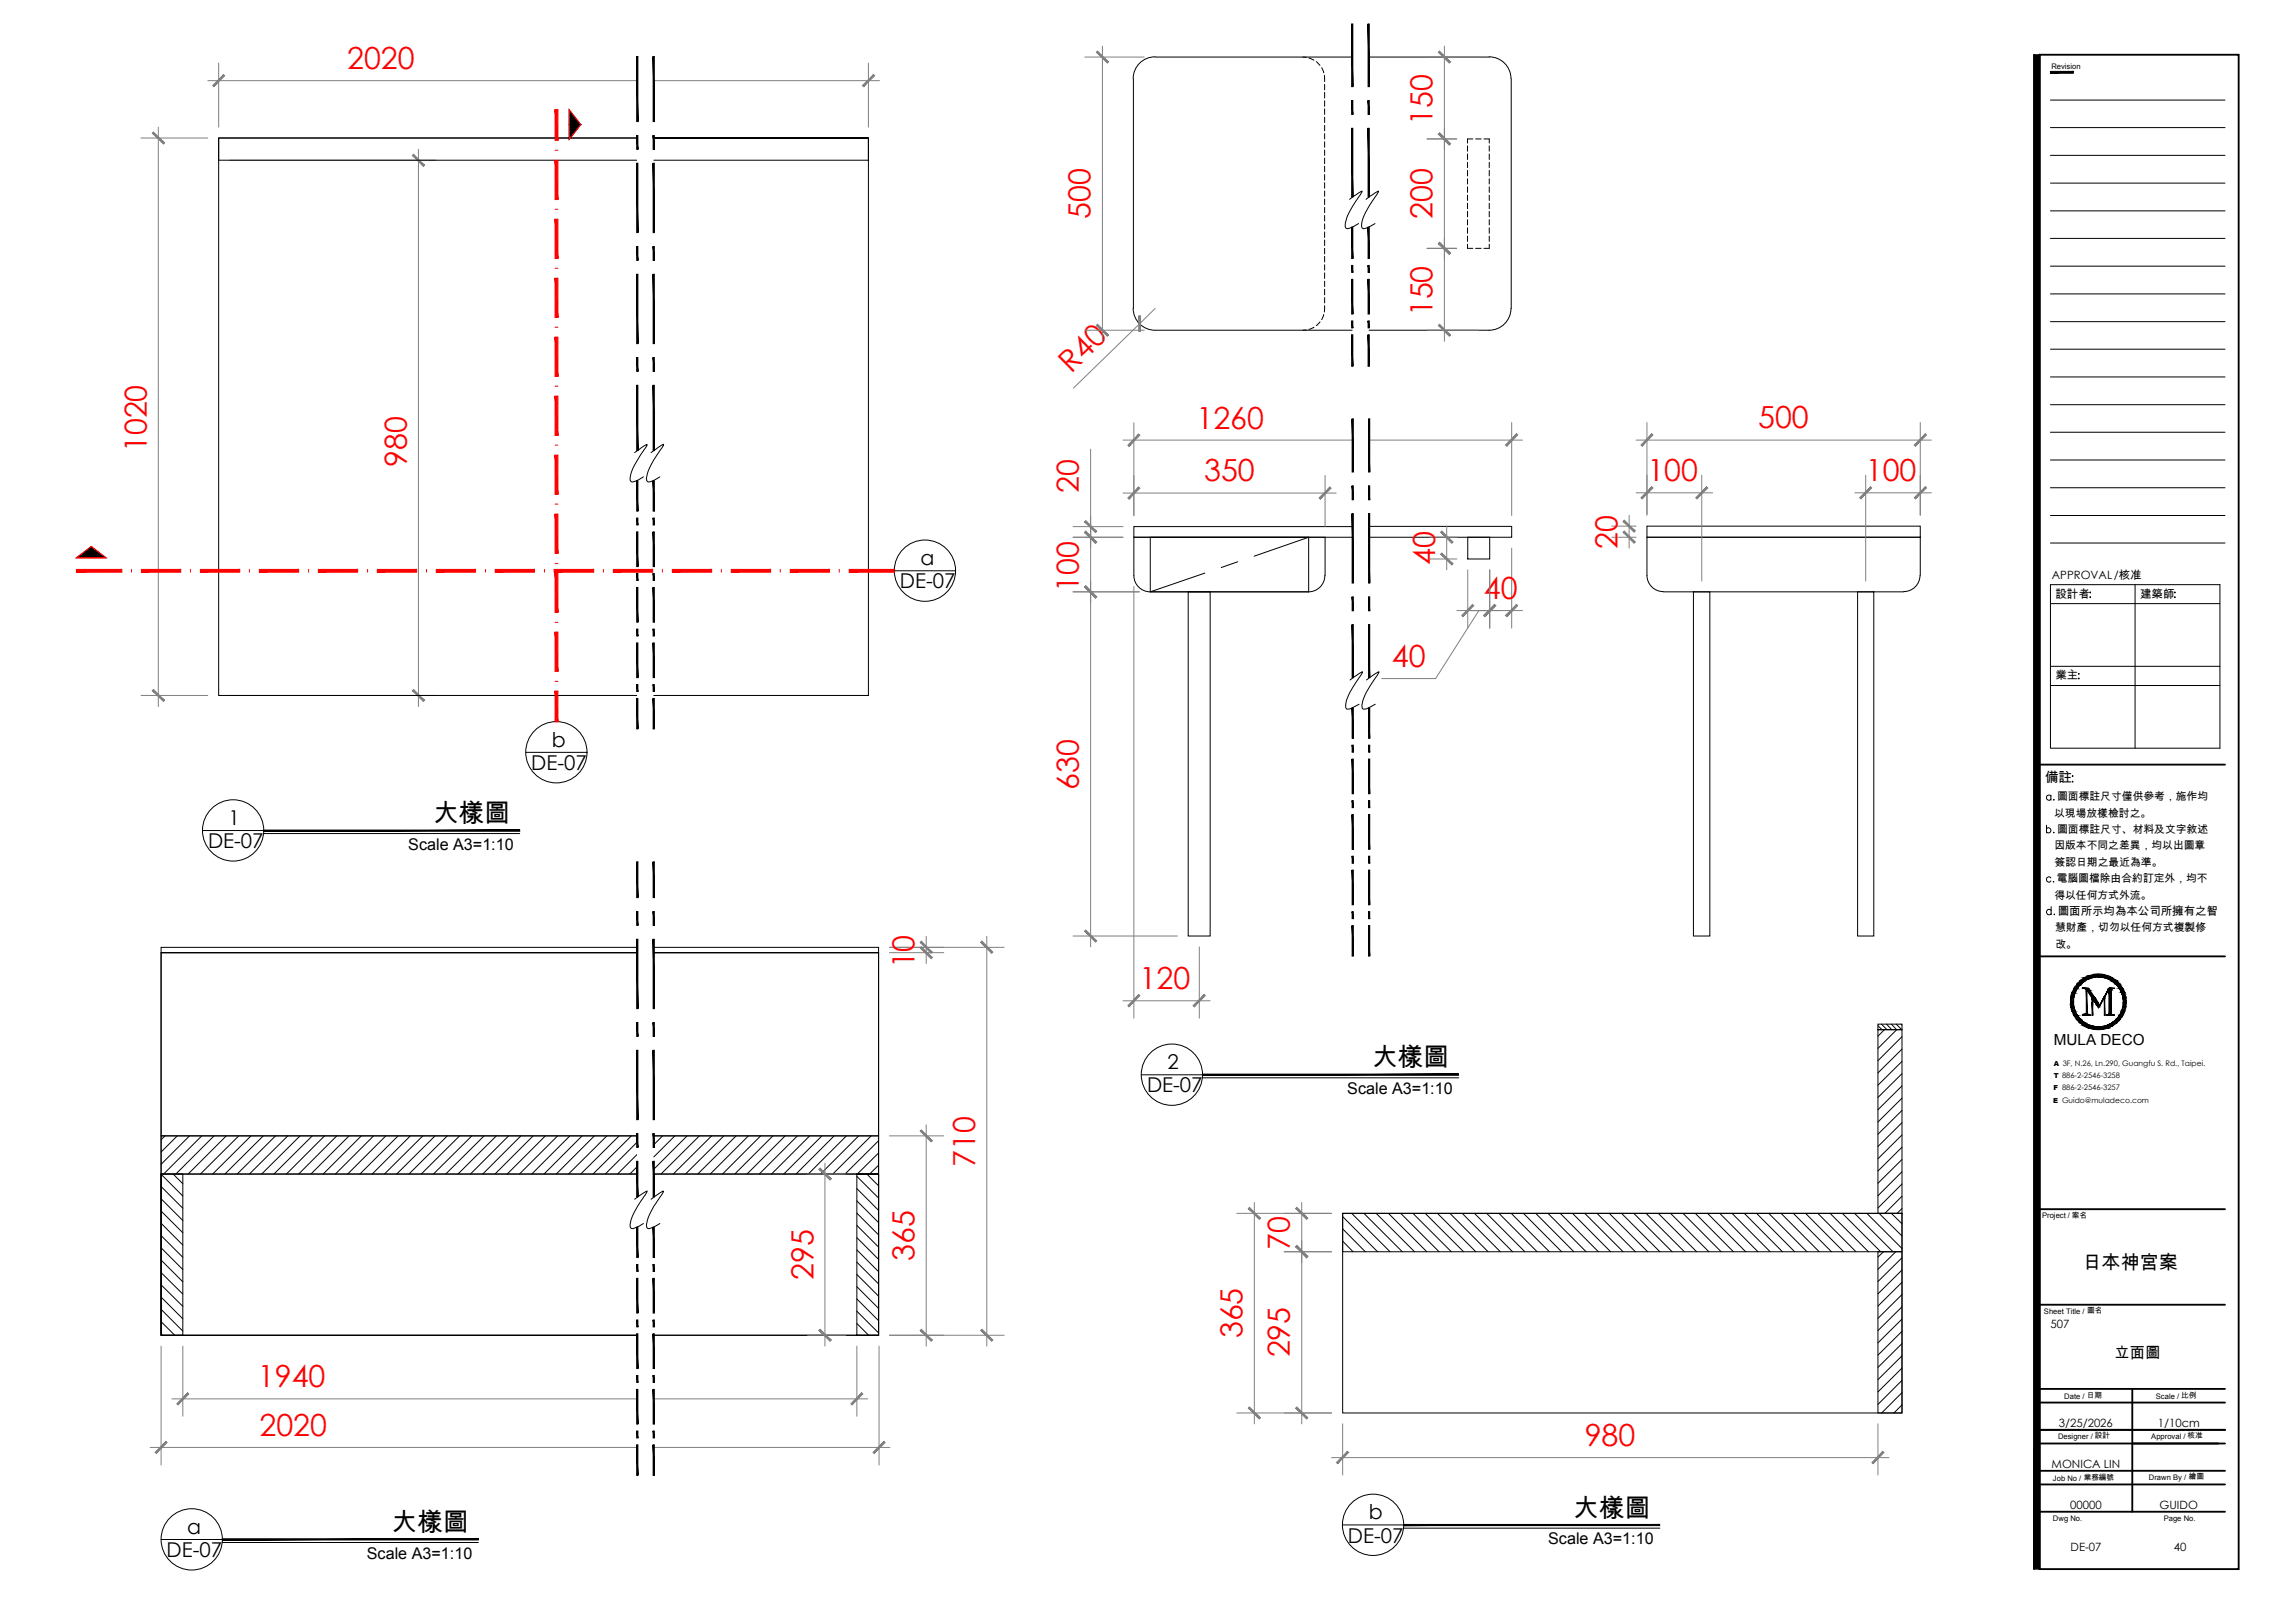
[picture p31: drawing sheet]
<svg xmlns="http://www.w3.org/2000/svg" width="420mm" height="297mm" viewBox="0 0 420 297" stroke-linecap="round" stroke-linejoin="round" font-family="sans-serif">
<defs><g id="words">
<g font-size="5.6" fill="#f00">
<text x="63.6" y="12.6">2020</text>
<text x="262.3" y="22.9" transform="rotate(-90 262.3 22.9)">150</text>
<text x="199.7" y="40.1" transform="rotate(-90 199.7 40.1)">500</text>
<text x="262.3" y="40.1" transform="rotate(-90 262.3 40.1)">200</text>
<text x="262.3" y="57.9" transform="rotate(-90 262.3 57.9)">150</text>
<text x="196.1" y="68.4" transform="rotate(-44 196.1 68.4)">R40</text>
<text x="26.9" y="82.7" transform="rotate(-90 26.9 82.7)">1020</text>
<text x="219.1" y="78.4">1260</text>
<text x="321.9" y="78.4">500</text>
<text x="74.5" y="85.5" transform="rotate(-90 74.5 85.5)">980</text>
<text x="220.5" y="88.1">350</text>
<text x="301.6" y="88">100</text>
<text x="341.6" y="88">100</text>
<text x="197.5" y="90.2" transform="rotate(-90 197.5 90.2)">20</text>
<text x="296.1" y="100.4" transform="rotate(-90 296.1 100.4)">20</text>
<text x="262.7" y="103.4" transform="rotate(-90 262.7 103.4)">40</text>
<text x="197.5" y="108.3" transform="rotate(-90 197.5 108.3)">100</text>
<text x="271.7" y="109.6">40</text>
<text x="254.8" y="122.1">40</text>
<text x="197.5" y="144.6" transform="rotate(-90 197.5 144.6)">630</text>
<text x="167.4" y="177.2" transform="rotate(-90 167.4 177.2)">10</text>
<text x="208.6" y="181">120</text>
<text x="178.5" y="213.6" transform="rotate(-90 178.5 213.6)">710</text>
<text x="167.4" y="230.7" transform="rotate(-90 167.4 230.7)">365</text>
<text x="236.2" y="228.8" transform="rotate(-90 236.2 228.8)">70</text>
<text x="148.9" y="234.2" transform="rotate(-90 148.9 234.2)">295</text>
<text x="227.5" y="244.9" transform="rotate(-90 227.5 244.9)">365</text>
<text x="236.2" y="248.4" transform="rotate(-90 236.2 248.4)">295</text>
<text x="47.2" y="253.9">1940</text>
<text x="47.5" y="262.7">2020</text>
<text x="290.1" y="264.6">980</text>
</g>
<g font-size="4.7">
<text x="79.3" y="150.5">大樣圖</text>
<text x="251.2" y="195.2">大樣圖</text>
<text x="71.7" y="280.2">大樣圖</text>
<text x="288" y="277.6">大樣圖</text>
</g>
<g font-size="3.7">
<text x="164.7" y="107.7">DE-07</text>
<text x="168.5" y="103.4">a</text>
<text x="101" y="136.6">b</text>
<text x="97.3" y="141">DE-07</text>
<text x="38.1" y="155.3">DE-07</text>
<text x="41.9" y="151">1</text>
<text x="213.8" y="195.7">2</text>
<text x="210" y="199.9">DE-07</text>
<text x="34.3" y="280.7">a</text>
<text x="250.6" y="278.1">b</text>
<text x="30.5" y="285">DE-07</text>
<text x="246.8" y="282.3">DE-07</text>
</g>
<text font-size="3.5" x="381.3" y="232.3">日本神宮案</text>
<g font-size="3">
<text x="74.7" y="155.5">Scale A3=1:10</text>
<text x="246.7" y="200.2">Scale A3=1:10</text>
<text x="67.2" y="285.3">Scale A3=1:10</text>
<text x="283.4" y="282.6">Scale A3=1:10</text>
</g>
<g font-size="2.8">
<text x="376" y="191.3">MULA DECO</text>
<text x="387.1" y="248.5">立面圖</text>
</g>
<text font-size="2.5" x="374.4" y="143.2">備註</text>
<g font-size="2.1">
<text x="375.7" y="106">APPROVAL/核准</text>
<text x="376.3" y="109.4">設計者</text>
<text x="391.8" y="109.4">建築師</text>
<text x="376.3" y="124.3">業主</text>
<text x="376.8" y="167.4">圖面所示均為本公司所擁有之智</text>
<text x="375.4" y="243.1">507</text>
<text x="376.9" y="261.2">3/25/2026</text>
<text x="395" y="261.2">1/10cm</text>
<text x="375.6" y="268.7">MONICA LIN</text>
<text x="379" y="276.2">00000</text>
<text x="395.4" y="276.2">GUIDO</text>
<text x="379.1" y="283.8">DE-07</text>
<text x="398" y="283.8">40</text>
</g>
<g font-size="2">
<text x="376.1" y="149.5">以現場放樣檢討之。</text>
<text x="376.6" y="146.5">圖面標註尺寸僅供參考，施作均</text>
<text x="376.1" y="155.4">因版本不同之差異，均以出圖章</text>
<text x="376.6" y="152.4">圖面標註尺寸、材料及文字敘述</text>
<text x="376.2" y="158.4">簽認日期之最近為準。</text>
<text x="376.5" y="161.4">電腦圖檔除由合約訂定外，均不</text>
<text x="376.1" y="164.5">得以任何方式外流。</text>
<text x="376.2" y="170.4">慧財產，切勿以任何方式複製修</text>
<text x="376.3" y="173.4">改。</text>
</g>
<g font-size="1.4">
<text x="375.6" y="12.6">Revision</text>
<text x="373.9" y="222.9">Project / 案名</text>
<text x="374.2" y="240.4">Sheet Title / 圖名</text>
<text x="377.9" y="256.1">Date / 日期</text>
<text x="394.7" y="256.1">Scale / 比例</text>
<text x="376.8" y="263.4">Designer / 設計</text>
<text x="393.9" y="263.4">Approval / 核准</text>
<text x="375.9" y="271">Job No / 業務編號</text>
<text x="393.4" y="270.8">Drawn By / 繪圖</text>
<text x="375.9" y="278.3">Dwg No.</text>
<text x="396.1" y="278.3">Page No.</text>
</g>
<g font-size="1.3">
<text x="376" y="197.3">T 886-2-2546-3258</text>
<text x="376" y="195.1">A 3F, N.26, Ln.290, Guangfu S. Rd., Taipei.</text>
<text x="375.9" y="201.8">E Guido@muladeco.com</text>
<text x="375.9" y="199.5">F 886-2-2546-3257</text>
</g>
</g></defs>
<!-- layer: I-ELEV-DIM -->
<g fill="none" stroke="#808080" stroke-width=".18">
<path d="M38 14.8h78.6M40 11.5v11.8M119.7 14.8h41.3M159 11.5v11.8M198.6 10.4h10.9M201.8 8.5v54M261.3 10.4h9.4M264.4 8.5v54M25.8 25.3h12.2M29 23.3v106M42 29.3h37.8M76.6 27.3v102"/>
<path d="M261.3 25.4h5.4M211.5 56.5l-15 14.5M261.3 45.5h5.4M198.6 60.4h10.9M207.6 77.4v17M261.3 60.4h9.4M276.8 77.3v17M301.5 77.3v17M351.6 77.3v17M196.5 96.4h9.1M196.5 98.3h9.1M199.7 96.4v1.9v-1.9"/>
<path d="M199.7 96.3v14M199.7 82.2v14.2M199.7 98.3v2M205.6 80.5h42M205.6 90.2h39M242.6 87v9.3M250.7 80.5h28.1M261.7 98.3h5M264.9 96.3v8M295.1 98.3h4.4M295.1 96.3h4.4M298.3 94.3v6"/>
<path d="M299.5 90.2h14M299.5 80.5h54.1M311.6 87v19.3M339.6 90.2h14M341.6 87v19.3M196.5 108.3h12.1M199.7 106.3v67M207.6 107.3v79M261.7 102.3h5M266.7 111.7h2M268.7 104.3v10.7M272.7 111.7h-4h4"/>
<path d="M272.7 104.3v10.7M272.7 111.7h2M276.8 100.3v14.7M278.8 111.7h-8.1l-7.9 12.5h-9.8M25.8 127.3h12.2M42 127.3h37.8M162.8 173.4h21M162.8 174.4h10M169.6 171.4v4.9M180.7 171.4v75M196.5 171.3h19M219.6 173.3v13"/>
<path d="M205.6 183.2h16M147.9 214.9h6.9M151 212.9v33.5M162.8 207.9h10M169.6 205.9v40.5M226.4 222.1h17.4M229.6 220.1v40.5M235.1 229.1h8.7M238.3 220.1v11M238.3 227.1v33.5M29.5 246.4v21.7M31.5 256h85.1"/>
<path d="M33.5 246.4v12.8M119.7 256h39.2M147.9 244.4h6.9M156.9 246.4v12.8M160.9 246.4v21.7M162.8 244.4h21M226.4 258.6h17.4M27.5 264.9h89.1M119.7 264.9h43.2M243.8 266.8h102M245.8 260.6v9.3M343.8 260.6v9.3"/>
</g>
<!-- layer: 0 -->
<g fill="#808080" stroke="#808080" stroke-width=".18">
<path d="M75.5 28.4l2 2.1 .2-.2zM75.5 28.4l.2-.2 2 2.1z"/>
<path d="M75.5 126.4l2.2 1.8-2-2zM75.5 126.4l2.2 1.8-.2 .2z"/>
<path d="M40.9 13.7l-1.8 2.2 2-2zM40.9 13.7l-1.8 2.2-.2-.3z"/>
<path d="M27.9 126.4l2.2 1.8-2-2zM27.9 126.4l2.2 1.8-.2 .2z"/>
<path d="M27.9 24.4l2 2 .2-.3zM27.9 24.4l.2-.2 2 1.9z"/>
<path d="M34.4 254.9l-1.8 2.2 2-2zM32.4 256.9l2-2-1.8 2.2z"/>
<path d="M30.4 263.8l-1.8 2.2 2-2zM30.4 263.8l-1.8 2.2-.2-.2z"/>
<path d="M237.2 228.2l2 2 .2-.2zM237.2 228.2l.2-.2 2 2z"/>
<path d="M237.2 257.7l2.2 1.8-2-2zM237.2 257.7l2.2 1.8-.2 .2z"/>
<path d="M246.7 265.6l-1.8 2.3 2-2.1zM246.7 265.6l-1.8 2.3-.2-.2z"/>
<path d="M344.7 265.6l-2 2.1 .2 .2zM344.7 265.6l.2 .2-2 2.1z"/>
<path d="M228.5 221.2l2 2 .2-.2zM228.5 221.2l.3-.2 1.9 2z"/>
<path d="M228.5 257.7l2.2 1.8-1.9-2zM228.5 257.7l2.2 1.8-.2 .2z"/>
<path d="M237.4 221l-.2 .2 2.2 1.8zM237.2 221.2l2.2 1.8-.2 .2z"/>
<path d="M237.2 228.2l2 2 .2-.2zM237.2 228.2l.2-.2 2 2z"/>
<path d="M155.8 256.9l.2 .2 1.8-2.2zM157.8 254.9l.2 .2-2 2z"/>
<path d="M168.5 207l2 2 .2-.2zM168.7 206.8l2 2-2.2-1.8z"/>
<path d="M168.7 243.3l-.2 .2 2.2 1.8zM168.5 243.5l2.2 1.8-.2 .2z"/>
<path d="M159.8 265.8l.2 .2 1.8-2.2zM161.8 263.8l.2 .2-2 2z"/>
<path d="M179.6 172.5l2 2 .2-.2zM179.8 172.2l2 2.1-2.2-1.8z"/>
<path d="M179.8 243.3l-.2 .2 2.2 1.8zM179.6 243.5l2.2 1.8-.2 .2z"/>
<path d="M149.9 214l2.1 2 .2-.2zM150.1 213.8l2.1 2-2.3-1.8z"/>
<path d="M150.1 243.3l-.2 .2 2.3 1.8zM149.9 243.5l2.3 1.8-.2 .2z"/>
<path d="M168.7 172.2l-.2 .3 2.2 1.8zM168.5 172.5l2.2 1.8-.2 .2z"/>
<path d="M168.5 173.5l2 2 .2-.3zM168.5 173.5l.2-.2 2 1.9z"/>
<path d="M157.9 15.6l.2 .3 1.8-2.2zM159.9 13.7l.2 .2-2 2z"/>
<path d="M208.5 79.4l-1.8 2.3 2-2zM208.5 79.4l-1.8 2.3-.2-.2z"/>
<path d="M198.8 95.3l-.2 .2 2.2 1.8zM198.6 95.5l2.2 1.8-.2 .2z"/>
<path d="M198.6 97.4l2 2 .2-.2zM198.6 97.4l.2-.2 2 2z"/>
<path d="M198.8 97.2l-.2 .2 2.2 1.8zM198.6 97.4l2.2 1.8-.2 .2z"/>
<path d="M198.6 107.4l2 2.1 .2-.3zM198.6 107.4l.2-.2 2 2z"/>
<path d="M241.5 91.1l.2 .2 1.8-2.2zM243.5 89.1l.2 .3-2 1.9z"/>
<path d="M208.5 89.1l-1.8 2.2 2-1.9zM208.5 89.1l-1.8 2.2-.2-.2z"/>
<path d="M198.6 107.4l2 2.1 .2-.3zM198.6 107.4l.2-.2 2 2z"/>
<path d="M198.8 170.2l-.2 .2 2.2 1.8zM198.6 170.4l2.2 1.8-.2 .2z"/>
<path d="M208.5 182l-2 2.1 .2 .2zM208.5 182l.2 .2-2 2.1z"/>
<path d="M220.5 182l-1.9 2.3 2.1-2.1zM220.5 182l-1.9 2.3-.2-.2z"/>
<path d="M277.7 79.4l-2.1 2 .3 .2zM277.7 79.4l.2 .2-2 2z"/>
<path d="M277.7 110.6l-1.8 2.2 2-1.9zM275.6 112.6l2.1-2-1.8 2.2z"/>
<path d="M271.6 112.6l.3 .2 1.7-2.2zM273.6 110.6l.2 .3-1.9 1.9z"/>
<path d="M273.6 110.6l-1.7 2.2 1.9-1.9zM273.6 110.6l-1.7 2.2-.3-.2z"/>
<path d="M267.6 112.6l.2 .2 1.8-2.2zM269.6 110.6l.2 .3-2 1.9z"/>
<path d="M263.8 101.4l2 2 .2-.2zM263.8 101.4l.2-.2 2 2z"/>
<path d="M264 97.2l-.2 .2 2.2 1.8zM263.8 97.4l2.2 1.8-.2 .2z"/>
<path d="M312.4 89.1l-1.7 2.2 2-2zM312.4 89.1l-1.7 2.2-.2-.2z"/>
<path d="M300.4 91.1l.2 .2 1.8-2.2zM302.4 89.1l.2 .2-2 2z"/>
<path d="M340.5 91.1l.2 .2 1.8-2.2zM342.5 89.1l.2 .2-2 2z"/>
<path d="M352.5 89.1l-1.8 2.2 2-2zM350.5 91.1l2-2-1.8 2.2z"/>
<path d="M297.2 95.4l2.2 1.8-2-2zM297.2 95.4l2.2 1.8-.2 .2z"/>
<path d="M297.2 97.4l2 2 .2-.2zM297.2 97.4l.2-.2 2 2z"/>
<path d="M350.5 81.4l.2 .2 1.8-2.2zM352.5 79.4l.2 .2-2 2z"/>
<path d="M302.4 79.4l-1.8 2.2 2-2zM302.4 79.4l-1.8 2.2-.2-.2z"/>
<path d="M208.5 57.8v2.8h.3zM208.5 57.8h.3v2.8z"/>
<path d="M200.9 59.3l-.2 .2 2.2 1.8zM200.7 59.5l2.2 1.8-.2 .2z"/>
<path d="M200.7 9.6l2 1.9 .2-.2zM200.9 9.3l2 2-2.2-1.7z"/>
<path d="M263.3 24.5l2.2 1.8-1.9-2zM263.3 24.5l2.2 1.8-.2 .2z"/>
<path d="M263.3 9.6l2 1.9 .2-.2zM263.3 9.6l.3-.3 1.9 2z"/>
<path d="M263.6 44.4l-.3 .2 2.2 1.7zM263.3 44.6l2.2 1.7-.2 .3z"/>
<path d="M263.3 24.5l2 2 .2-.2zM263.3 24.5l.3-.2 1.9 2z"/>
<path d="M263.3 44.6l2 2 .2-.3zM263.3 44.6l.3-.2 1.9 1.9z"/>
<path d="M263.3 59.5l2.2 1.8-1.9-2zM263.3 59.5l2.2 1.8-.2 .2z"/>
</g>
<!-- layer: I-ELEV5 -->
<g fill="none" stroke="#000" stroke-width=".18">
<path d="M207.5 14.4v42.1M211.5 10.4a4 4 0 0 0-4 4M211.5 10.4h36.1M250.6 10.4h22.1M272.6 10.4a4 4 0 0 1 4 4M276.7 14.4v42.1M116.6 29.3h-76.6v-4h76.6h-76.6v102h76.6M119.7 29.3h39.3v-4h-39.3h39.3v102h-39.3M207.5 56.4a4 4 0 0 0 4 4M276.6 56.4a4 4 0 0 1-4 4h-22M211.5 60.4h36.1M210.6 98.3h29v10h-29z"/>
<path d="M247.6 96.4h-40v1.9h40M250.7 96.3h26.1v2h-26.1M268.7 98.3h4v4h-4zM207.6 105.4v-7.1h35v7.1M207.6 105.3a2.98 2.98 0 0 0 3 3h29M217.5 108.3h4.1v63h-4.1zM242.6 105.3a2.98 2.98 0 0 1-3 3M301.5 105.3a2.98 2.98 0 0 0 3 3M301.5 105.3v-7h50.1h-50.1v-2h50.1v9M304.5 108.3h44.1M310 108.3h3v63h-3zM340.1 108.3h3v63h-3z"/>
<path d="M351.5 105.3a2.98 2.98 0 0 1-3 3M29.5 174.4v70h87.1h-87.1v-29.5h87.1h-87.1v-7h87.1h-87.1v-33.5h87.1zM116.6 173.4h-87.1v1h87.1M119.7 174.4h41.2v70h-41.2h41.2v-29.5v29.5h-4v-29.5h4h-41.2h41.2v-7h-41.2h41.2v-33.5zM119.7 173.4h41.2v1h-41.2M343.8 188.5h4.4v33.6h-4.4zM343.8 187.4h4.4v1.1h-4.4zM29.5 214.9h4v29.5h-4zM245.8 222.1h102.4v36.5h-102.4zM245.8 222.1h102.4v7h-102.4zM343.8 229.1h4.4v29.5h-4.4z"/>
</g>
<!-- layer: I-ELEV252 -->
<g fill="none" stroke="#000" stroke-width=".18">
<path d="M116.6 10.4h.2M119.6 10.4h.2M238.5 10.4l.7 .1M239.6 10.6l1 .4M241 11.3l.7 .7M242 12.4l.3 .9M242.5 13.8v1.1M242.5 15.4v1.1M242.5 16.9v1M242.5 18.4v1.1M242.5 19.9v1M242.5 21.4v1"/>
<path d="M242.5 22.9v1M242.5 24.5v.9M242.5 25.9v1.1M242.5 27.5v.9M242.5 28.9v1.1M242.5 30.4v1M242.5 31.9v1.1M242.5 33.4v1M242.5 35v.9M242.5 36.4v1.1M242.5 38v.9M242.5 39.4v1.1"/>
<path d="M247.1 36.5l2.3-1.5-.6 1a11 11 0 0 0-2.5 5.5l.2 .3 .2 .1 2-1M250.1 36.5l2.3-1.5-.6 1a12 12 0 0 0-2.5 5.1l.1 .7 .4 .1 1.9-1M268.7 26.7v1M268.7 28.2v1M268.7 29.7v1M268.7 31.2v1M268.7 32.7v1M268.7 34.2v1M268.7 35.7v1M268.7 37.2v1M268.7 38.7v1M269.6 25.4h-.9v.8"/>
<path d="M270.2 25.4h1M271.7 25.4h1v.8M272.7 26.7v1M272.7 28.2v1M272.7 29.7v1M272.7 31.2v1M272.7 32.7v1M272.7 34.2v1M272.7 35.7v1M272.7 37.2v1M272.7 38.7v1M240.6 59.9l-1 .4"/>
<path d="M241.7 58.9l-.7 .7M242.3 57.6l-.3 .9M242.5 41v.9M242.5 42.4v1.1M242.5 43.9v1M242.5 45.5v1M242.5 46.9v1M242.5 48.5v.9M242.5 49.9v1.1M242.5 51.5v.9M242.5 52.9v1.1M242.5 54.5v.9"/>
<path d="M242.5 56v1.1M268.7 40.2v1M268.7 41.7v1M268.7 43.2v1M268.7 44.7v.8h.9M270.2 45.5h1M272.7 40.2v1M272.7 41.7v1M272.7 43.2v1M272.7 44.7v.8h-1M239.2 60.4h-.7M247.5 67h.2"/>
<path d="M247.6 76.7h.2M250.5 67h.2M250.6 76.7h.2M116.2 82.8l2.2-1.4v.2l-.5 .8a12.7 12.7 0 0 0-2.6 5.1l.2 .6 .4 .1 .6-.2 1.3-.7M119.2 82.8l2.2-1.4v.2l-.5 .8a12.7 12.7 0 0 0-2.6 5.1l.1 .5 .5 .2 .6-.2 1.3-.7M239.6 98.3l-10 3.5M220.6 104.9l-10 3.4M226.6 102.8l-3 1.1M116.6 133.4h.2M119.6 133.4h.2M247.2 124.4l2.3-1.4-.6 1a11.4 11.4 0 0 0-2.5 5.1l.1 .6 .3 .1 .4-.1 1.6-.8M250.2 124.4l2.3-1.4-.6 1a12.2 12.2 0 0 0-2.6 5.1l.2 .6 .3 .1 .4-.1 1.6-.8"/>
<path d="M116.6 157.8h.2M119.6 157.8h.2M247.6 174.9h.2M250.6 174.9h.2M343.8 187.7l.8 .8M344.5 187.4l1 1.1M345 188.5l-1.2 1.1M345.4 187.4l1 1.1M346.3 187.4l.9 1.1-3.4 3.4M347.2 187.4l1 1.1M348.1 187.4l.1 .2M348.2 189.7l-4.4 4.4"/>
<path d="M348.2 192l-4.4 4.4M348.2 194.3l-4.4 4.3M348.2 196.5l-4.4 4.4M348.2 198.7l-4.4 4.4M29.5 214.9l4 4M29.5 217.2l4 3.9M29.5 219.4l4 4M30.2 207.9l-.7 .7M31.7 214.9l1.8 1.7M32.5 207.9l-3 2.9M34.7 207.9l-5.2 5.2M36.9 207.9l-6.9 7"/>
<path d="M39.2 207.9l-7 7M41.4 207.9l-7 7M43.7 207.9l-7 7M46 207.9l-7.1 7M48.2 207.9l-7 7M50.4 207.9l-7 7M52.7 207.9l-7 7M54.9 207.9l-7 7M57.2 207.9l-7 7M59.4 207.9l-7 7M61.7 207.9l-7 7M63.9 207.9l-7 7"/>
<path d="M66.2 207.9l-7 7M68.4 207.9l-7 7M70.6 207.9l-6.9 7M72.9 207.9l-7 7M75.1 207.9l-7 7M77.4 207.9l-7 7M79.7 207.9l-7.1 7M81.9 207.9l-7 7M84.1 207.9l-7 7M86.4 207.9l-7 7M88.6 207.9l-7 7M90.9 207.9l-7.1 7"/>
<path d="M93.1 207.9l-7 7M95.4 207.9l-7 7M97.6 207.9l-7 7M99.9 207.9l-7 7M102.1 207.9l-7 7M104.3 207.9l-6.9 7M106.6 207.9l-7 7M108.8 207.9l-7 7M111.1 207.9l-7 7M113.4 207.9l-7.1 7M115.6 207.9l-7 7M116.2 219.5l2.3-1.5-.6 1a12.9 12.9 0 0 0-2.6 5.1l.1 .5 .5 .3 1.1-.5 .8-.5"/>
<path d="M116.6 209.1l-5.8 5.8M116.6 211.3l-3.5 3.6M116.6 213.6l-1.3 1.3M119.2 219.5l2.2-1.5a3.9 3.9 0 0 1-1.1 1.8 7.8 7.8 0 0 0-1.9 4.8l.5 .3 1.1-.5 .8-.5M121.3 207.9l-1.6 1.6M123.6 207.9l-3.9 3.8M125.8 207.9l-6.1 6.1M128 207.9l-7 7M130.3 207.9l-7 7M132.5 207.9l-7 7M134.8 207.9l-7.1 7M137 207.9l-7 7"/>
<path d="M139.3 207.9l-7 7M141.5 207.9l-7 7M143.7 207.9l-6.9 7M146 207.9l-7 7M148.2 207.9l-6.9 7M150.5 207.9l-7 7M152.7 207.9l-7 7M155 207.9l-7 7M156.9 215.3l4 4M156.9 217.5l4 4M156.9 219.8l4 4M157.2 207.9l-7 7"/>
<path d="M158.7 214.9l2.2 2.1M159.5 207.9l-7 7M160.9 208.8l-6.2 6.1M160.9 211l-3.9 3.9M160.9 213.3l-1.7 1.6M348.2 201l-4.4 4.3M348.2 203.2l-4.4 4.4M348.2 205.5l-4.4 4.3M348.2 207.7l-4.4 4.4M348.2 210l-4.4 4.3M348.2 212.2l-4.4 4.4M348.2 214.4l-4.4 4.4"/>
<path d="M348.2 216.7l-4.4 4.4M348.2 218.9l-3.1 3.2M29.5 221.6l4 4M29.5 223.9l4 4M29.5 226.1l4 4M29.5 228.4l4 4M29.5 230.6l4 4M29.5 232.9l4 3.9M29.5 235.1l4 4M29.5 237.4l4 4M29.5 239.6l4 4M156.9 222l4 4"/>
<path d="M156.9 224.3l4 3.9M156.9 226.5l4 4M156.9 228.8l4 3.9M156.9 231l4 4M156.9 233.2l4 4M156.9 235.5l4 4M156.9 237.7l4 4M156.9 240l4 4M245.8 227.1l1.9 2M245.8 224.9l4.2 4.2M245.8 222.7l6.4 6.4M247.5 222.1l7 7"/>
<path d="M249.7 222.1l7 7M252 222.1l7 7M254.2 222.1l7 7M256.4 222.1l7.1 7M258.7 222.1l7 7M260.9 222.1l7.1 7M263.2 222.1l7 7M265.5 222.1l6.9 7M267.7 222.1l7 7M269.9 222.1l7 7M272.2 222.1l7 7M274.4 222.1l7 7"/>
<path d="M276.7 222.1l7 7M278.9 222.1l7 7M281.2 222.1l6.9 7M283.4 222.1l7 7M285.7 222.1l6.9 7M287.9 222.1l7 7M290.1 222.1l7.1 7M292.4 222.1l7 7M294.6 222.1l7.1 7M296.9 222.1l7 7M299.1 222.1l7 7M301.4 222.1l7 7"/>
<path d="M303.6 222.1l7 7M305.8 222.1l7.1 7M308.1 222.1l7 7M310.4 222.1l7 7M312.6 222.1l7 7M314.9 222.1l6.9 7M317.1 222.1l7 7M319.3 222.1l7 7M321.6 222.1l7 7M323.8 222.1l7 7M326.1 222.1l7 7M328.3 222.1l7 7"/>
<path d="M330.6 222.1l7 7M332.8 222.1l7 7M335.1 222.1l7 7M337.3 222.1l7 7M339.5 222.1l7.1 7M341.8 222.1l6.4 6.4M344 222.1l4.2 4.1M344.8 229.1l-1 1M346.3 222.1l1.9 1.9M347.1 229.1l-3.3 3.2M348.2 221.2l-.9 .9M348.2 230.2l-4.4 4.4"/>
<path d="M348.2 232.4l-4.4 4.4M348.2 234.7l-4.4 4.3M348.2 236.9l-4.4 4.4M348.2 239.2l-4.4 4.3M29.5 241.9l2.5 2.5M29.5 244.1l.2 .3M156.9 242.2l2.1 2.2M348.2 241.4l-4.4 4.4M348.2 243.7l-4.4 4.3M348.2 245.9l-4.4 4.4M348.2 248.1l-4.4 4.4M348.2 250.4l-4.4 4.3"/>
<path d="M348.2 252.6l-4.4 4.4M348.2 254.9l-3.7 3.7M348.2 257.1l-1.5 1.5M116.6 270h.2M119.6 270h.2"/>
</g>
<!-- layer: 0 -->
<g fill="#000" stroke="#000" stroke-width=".18">
<path d="M383.3 178.3h1.7zM382.6 188.2h3.2l-.8 .2zM384.1 184.3h.2l-.1 .2zM388.1 185.8h.1z"/>
<path d="M372.4 10v277.2l1-277.2zM373.4 10v277.2h-1z"/>
<path d="M375.4 13.4h4.2v-.3zM375.4 13.1h4.2l-4.2 .3z"/>
<path d="M380.9 179.5l-.3 .6 .6-.6zM380.9 179.5l-.3 .6h-.3z"/>
<path d="M380.9 179.4h.4zM380.9 179.4l.3 .1z"/>
<path d="M381.3 179.7l-.4 .5 .5-.5zM380.7 180.2l.6-.5-.4 .5z"/>
<path d="M381.4 179.6h.2zM381.4 179.6l-.1 .1z"/>
<path d="M381.5 179l-.2 .4 .7-.4zM380.9 179.4l.6-.4-.2 .4z"/>
<path d="M381.9 179.3l-.3 .3 .5-.3zM381.4 179.6l.5-.3-.3 .3z"/>
<path d="M381.6 178.9h.6zM381.5 179h.5z"/>
<path d="M382.1 179.2h.3zM381.9 179.3h.2z"/>
<path d="M382.1 178.7l.1 .2 .6-.2zM381.6 178.9l.5-.2 .1 .2z"/>
<path d="M382.4 179.2l.5-.2h-.3zM382.1 179.2l.5-.2-.2 .2z"/>
<path d="M382.9 178.9h.6zM382.6 179h.3z"/>
<path d="M382.4 178.6l.4 .1 .8-.1zM382.1 178.7l.3-.1 .4 .1z"/>
<path d="M382.6 178.5h1.1zM382.4 178.6h1.2z"/>
<path d="M383.1 178.8h.6zM382.9 178.9h.6z"/>
<path d="M383.7 178.7l1.5 .1zM383.1 178.8l.6-.1 1.5 .1z"/>
<path d="M383.3 178.3l2.5 .2-.8-.2zM382.6 178.5l.7-.2 2.5 .2z"/>
<path d="M384.6 178.8l.8 .1zM384.6 178.8l.8 .1z"/>
<path d="M384.9 178.9l.8 .1zM384.9 178.9l.8 .1z"/>
<path d="M385.4 179l.8 .2zM385.4 179l.8 .2z"/>
<path d="M384.6 178.5l1.3 .1zM384.6 178.5l1.3 .1z"/>
<path d="M384.8 178.6l1.4 .1-.3-.1zM384.8 178.6l1.4 .1z"/>
<path d="M385.5 178.7l1.2 .2-.5-.2zM385.5 178.7l1.2 .2h-.6z"/>
<path d="M385.9 179.2l.5 .1zM385.9 179.2l.5 .1z"/>
<path d="M386.2 179.3l.8 .3zM386.2 179.3l.8 .3z"/>
<path d="M386.1 178.9l.7 .1zM386.1 178.9l.7 .1z"/>
<path d="M386.3 179l1.2 .4-.7-.4zM386.3 179l1.2 .4h-.5z"/>
<path d="M386.8 179.6l.3 .1zM386.8 179.6l.3 .1z"/>
<path d="M386.9 179.7l.7 .5-.5-.5zM386.9 179.7l.7 .5h-.1z"/>
<path d="M387 179.4l.5 .1zM387 179.4l.5 .1z"/>
<path d="M387.1 179.5l1 .6-.6-.6zM387.1 179.5l1 .6h-.4z"/>
<path d="M379.1 182.5h.3zM379.1 182.5h.3z"/>
<path d="M379.1 184.3h.3zM379.1 184.3h.3z"/>
<path d="M379.1 183.4l.3 .9-.1-.9zM379.1 183.4l.3 .9h-.3z"/>
<path d="M379.4 185.1h.2zM379.4 185.1h.2z"/>
<path d="M379.1 182.5l.2 .9 .1-.9zM379.1 182.5l.2 .9h-.2z"/>
<path d="M379.1 184.3l.5 .8-.2-.8zM379.1 184.3l.5 .8h-.2z"/>
<path d="M379.4 181.6h.2zM379.4 181.6h.2z"/>
<path d="M379.4 181.6v.9l.2-.9zM379.4 181.6v.9h-.3z"/>
<path d="M379.5 183.4l.2 .8-.1-.8zM379.5 183.4l.2 .8z"/>
<path d="M379.4 185.1l.7 .8-.5-.8zM379.4 185.1l.7 .8h-.3z"/>
<path d="M379.6 182.5v.9zM379.6 182.5v.9h-.1z"/>
<path d="M379.6 184.2l.3 .8zM379.6 184.2l.3 .8h-.1z"/>
<path d="M379.8 180.8h.3zM379.8 180.8h.3z"/>
<path d="M379.8 185.9h.3zM379.8 185.9h.3z"/>
<path d="M379.8 181.7h.1zM379.8 181.7h.1z"/>
<path d="M379.8 181.7l-.1 .8 .2-.8zM379.8 181.7l-.2 .8z"/>
<path d="M379.8 185l.1 .1zM379.8 185l.1 .1z"/>
<path d="M379.8 185.1l.5 .7-.4-.7zM379.8 185.1l.5 .7h-.1z"/>
<path d="M379.8 180.8l-.2 .8 .5-.8zM379.8 180.8l-.2 .8h-.2z"/>
<path d="M379.8 185.9l.8 .7-.5-.7zM379.8 185.9l.8 .7h-.3z"/>
<path d="M380.3 186.6h.3zM380.3 186.6h.3z"/>
<path d="M380.2 181l-.3 .7 .4-.7zM380.2 181l-.3 .7h-.1z"/>
<path d="M380.2 185.8h.2zM380.2 185.8h.2z"/>
<path d="M380.2 180.9h.2zM380.2 180.9l.1 .1z"/>
<path d="M380.2 185.8l.6 .6-.4-.6zM380.2 185.8l.6 .6h-.2z"/>
<path d="M380.3 180.1h.3zM380.3 180.1h.3z"/>
<path d="M380.3 180.1l-.2 .7 .5-.7zM380.3 180.1l-.2 .7h-.3z"/>
<path d="M380.3 186.6l.9 .6-.6-.6zM380.3 186.6l.9 .6h-.3z"/>
<path d="M380.6 180.3l-.2 .6 .4-.6zM380.6 180.3l-.2 .6h-.2z"/>
<path d="M380.6 186.4l.3 .1zM380.6 186.4l.3 .1z"/>
<path d="M380.7 180.2h.2zM380.6 180.3h.2z"/>
<path d="M380.7 186.5l.7 .5-.5-.5zM380.7 186.5l.7 .5z"/>
<path d="M380.9 187.2l.4 .1zM380.9 187.2l.4 .1z"/>
<path d="M380.9 187.3l1.1 .4-.7-.4zM380.9 187.3l1.1 .4h-.5z"/>
<path d="M381.3 187l.3 .1zM381.3 187l.3 .1z"/>
<path d="M381.4 187.1l.7 .3zM381.4 187.1l.7 .3z"/>
<path d="M381.5 187.7l.7 .1zM381.5 187.7l.7 .1z"/>
<path d="M382 181.3l.1 4.2v-4.2zM382 181.3l.1 4.2h-.1z"/>
<path d="M382 185.5h.1zM382 185.5h.1z"/>
<path d="M382 185.5l.1 .1zM382 185.5l.1 .1z"/>
<path d="M382 185.6h.1zM382 185.6h.1z"/>
<path d="M381.9 185.6l.3 .1zM381.9 185.6l.3 .1z"/>
<path d="M381.9 187.4l.5 .2zM381.9 187.4l.5 .2z"/>
<path d="M381.9 185.7h.3zM381.9 185.7h.3z"/>
<path d="M381.9 185.7h.4zM381.9 185.7h.4z"/>
<path d="M381.6 187.8l1.2 .2-.6-.2zM381.6 187.8l1.2 .2h-.7z"/>
<path d="M381.8 185.7h.5zM381.8 185.7h.5z"/>
<path d="M381.8 185.7h.5zM381.7 185.7h.6z"/>
<path d="M381.2 180.8l1.2 .1zM381.2 180.8l1.2 .1z"/>
<path d="M381.7 185.7l.7 .1zM381.7 185.7l.7 .1z"/>
<path d="M382.1 187.6l.8 .1zM382.1 187.6l.8 .1z"/>
<path d="M381.7 180.9l.9 .3-.2-.3zM381.7 180.9l.9 .3h-.6z"/>
<path d="M382.6 188.2l.7 .2h1.7zM383.3 188.4h1.7z"/>
<path d="M382 181.2l.6 .1zM382 181.2l.6 .1z"/>
<path d="M382.1 181.3l1.5 1.4-1-1.4zM382.1 181.3l1.5 1.4h-.6z"/>
<path d="M381.2 185.8h1.6zM381.2 185.8h1.6z"/>
<path d="M382.1 188l1.5 .2zM382.1 188l1.5 .2h-1.2z"/>
<path d="M382.6 187.7l.9 .2zM382.6 187.7l.9 .2z"/>
<path d="M383 182.8l.1 .6v-.6zM383 182.8l.1 .6h-.1z"/>
<path d="M383 183.4l.1 2.4v-2.4zM383 183.4l.1 2.4h-.1z"/>
<path d="M382.9 187.9h.8zM382.9 187.9h.8z"/>
<path d="M382.4 188.2h1.3zM382.4 188.2h1.3z"/>
<path d="M383 182.7l.7 .1-.1-.1zM383 182.7l.7 .1h-.7z"/>
<path d="M383.1 182.8l.9 .6-.3-.6zM383.1 182.8l.9 .6h-.5z"/>
<path d="M383.5 183.4l.9 .6-.4-.6zM383.5 183.4l.9 .6h-.5z"/>
<path d="M383.9 184l.4 .3 .2-.3zM383.9 184l.4 .3h-.2z"/>
<path d="M383.1 187.9l1.5 .1 .6-.1zM383.1 187.9l1.5 .1z"/>
<path d="M385.1 182.6l-.6 1.4 .8-1.4zM385.1 182.6l-.7 1.4z"/>
<path d="M385.2 182.4l.1 .2v-.2zM385.2 182.4l.1 .2h-.2z"/>
<path d="M385.3 182.6v3.2zM385.3 182.6v3.2z"/>
<path d="M384.9 187.9h.5zM384.6 187.9h.6z"/>
<path d="M385.4 187.7v.2l.3-.2zM384.9 187.9l.5-.2v.2z"/>
<path d="M384.8 188.2h1.1zM384.6 188.2h1.2z"/>
<path d="M386 181l-.7 1.4zM386 181l-.7 1.4h-.1z"/>
<path d="M385.5 188l.4 .2 .3-.2zM384.8 188.2l.7-.2 .4 .2z"/>
<path d="M385.7 187.7l.5-.1h-.3zM385.4 187.7l.5-.1-.2 .1z"/>
<path d="M386.2 187.4v.2l.2-.2zM385.9 187.6l.3-.2v.2z"/>
<path d="M386.1 181.2l.5 4.2v-4.2zM386.1 181.2l.5 4.2h-.5z"/>
<path d="M386.1 185.4l.5 .1zM386.1 185.4l.5 .1z"/>
<path d="M386.1 185.5l.5 .1zM386.1 185.5l.5 .1z"/>
<path d="M386.1 185.6h.5zM386.1 185.6h.5z"/>
<path d="M386.1 185.6l.5 .1zM386.1 185.6l.5 .1z"/>
<path d="M386 185.7h.7zM386 185.7h.7z"/>
<path d="M386 185.7h.7zM386 185.7h.7z"/>
<path d="M386.1 181l.5 .2 .1-.2zM386.1 181l.5 .2h-.5z"/>
<path d="M386 185.7h.7zM385.9 185.7h.8z"/>
<path d="M385.9 185.7h.9zM385.9 185.7h.9z"/>
<path d="M386.1 187.8l.1 .2 .5-.2zM385.5 188l.6-.2 .1 .2z"/>
<path d="M386.1 180.9h.7zM386.1 180.9l.6 .1h-.7z"/>
<path d="M385.9 185.7h1zM385.8 185.7h1.1z"/>
<path d="M386.3 187.7h.5zM386.1 187.8h.6z"/>
<path d="M386.4 187.4l.6-.3h-.2zM386.2 187.4l.6-.3-.4 .3z"/>
<path d="M386.9 187h.2zM386.8 187.1h.2z"/>
<path d="M386.1 180.8l1 .1zM386.1 180.8l1 .1h-1z"/>
<path d="M385.6 185.7l1.5 .1zM385.6 185.7l1.5 .1z"/>
<path d="M387 187.3l-.2 .4 .7-.4zM386.3 187.7l.7-.4-.2 .4z"/>
<path d="M387.1 187.2h.4zM387.1 187.2l.4 .1z"/>
<path d="M387.5 180.2l.2 .1zM387.5 180.2l.2 .1z"/>
<path d="M387.5 186.5l-.4 .5 .5-.5zM386.9 187l.6-.5-.4 .5z"/>
<path d="M387.5 180.3l.6 .6-.4-.6zM387.5 180.3l.6 .6h-.1z"/>
<path d="M387.5 186.4h.2zM387.5 186.4l.1 .1h-.1z"/>
<path d="M387.7 180.1h.4zM387.7 180.1h.4z"/>
<path d="M387.8 180.1l.8 .7-.5-.7zM387.8 180.1l.8 .7h-.3z"/>
<path d="M387.8 186.6h.3zM387.7 186.6h.4z"/>
<path d="M387.7 186.6l-.2 .6 .6-.6zM387.1 187.2l.6-.6-.2 .6z"/>
<path d="M388 180.9l.2 .1zM388 180.9l.2 .1z"/>
<path d="M388 185.8l-.3 .6 .4-.6zM388 185.8l-.3 .6h-.2z"/>
<path d="M388.1 181l.4 .7-.3-.7zM388.1 181l.4 .7h-.1z"/>
<path d="M388.3 180.8h.3zM388.3 180.8h.3z"/>
<path d="M388.3 185.9h.3zM388.3 185.9h.3z"/>
<path d="M388.4 181.7h.1zM388.4 181.7h.1z"/>
<path d="M388.4 181.7l.4 .8zM388.4 181.7l.4 .8h-.2z"/>
<path d="M388.4 185l.1 .1zM388.4 185l.1 .1z"/>
<path d="M388.4 185.1l-.2 .7 .3-.7zM388.4 185.1l-.2 .7h-.1z"/>
<path d="M388.3 180.8l.7 .8-.4-.8zM388.3 180.8l.7 .8h-.3z"/>
<path d="M388.3 185.9l-.2 .7 .5-.7zM388.3 185.9l-.2 .7h-.3z"/>
<path d="M388.6 182.5h.2zM388.6 182.5h.2z"/>
<path d="M388.6 184.2h.2zM388.6 184.2h.2z"/>
<path d="M388.7 185.1h.3zM388.7 185.1h.3z"/>
<path d="M388.6 182.5l.3 .9-.1-.9zM388.6 182.5l.3 .9h-.2z"/>
<path d="M388.6 184.2l-.1 .8 .3-.8zM388.6 184.2l-.2 .8z"/>
<path d="M388.7 183.4l.1 .8 .1-.8zM388.7 183.4l.1 .8h-.2z"/>
<path d="M388.9 182.5h.3zM388.9 182.5h.3z"/>
<path d="M388.9 184.3h.3zM388.9 184.3h.3z"/>
<path d="M388.7 181.6h.3zM388.7 181.6h.3z"/>
<path d="M388.7 181.6l.5 .9-.2-.9zM388.7 181.6l.5 .9h-.3z"/>
<path d="M388.7 185.1l-.1 .8 .4-.8zM388.7 185.1l-.1 .8h-.3z"/>
<path d="M388.9 182.5l.4 .9-.1-.9zM388.9 182.5l.4 .9h-.3z"/>
<path d="M388.9 184.3l.1 .8 .2-.8zM388.9 184.3l.1 .8h-.3z"/>
<path d="M389 183.4l.2 .9 .1-.9zM389 183.4l.2 .9h-.3z"/>
</g>
<g fill="none" stroke="#000" stroke-width=".34">
<path d="M372.4 10v277.2M373.4 10h36.5v277.2h-36.5zM373.4 10v277.2M373.4 139.9h34M373.4 175h34M373.4 221.3h34M373.4 238.8h34M373.4 256.7h34M373.4 254.2h34M390.4 254.2v22.5M373.4 264.2h34M373.4 261.7h34"/>
<path d="M373.4 276.7h34M373.4 269.2h34M373.4 271.7h34"/>
</g>
<g fill="none" stroke="#000" stroke-width=".18">
<path d="M375.4 18.3h32M375.4 23.4h32M375.4 28.4h32M375.4 33.5h32M375.4 38.6h32M375.4 53.8h32M375.4 48.7h32M375.4 43.6h32M375.4 58.9h32M375.4 79.1h32M375.4 74.1h32M375.4 69h32"/>
<path d="M375.4 63.9h32M375.4 84.2h32M375.4 89.3h32M375.4 94.3h32M375.4 99.4h32M375.4 107h31v29.9h-31zM375.4 110.5h31M382.6 108.4h.2zM382.6 109.3h.2zM390.9 107v29.9M398.1 109.3h.2zM398.2 108.4v.1z"/>
<path d="M375.4 121.9h31M375.4 125.5h31M380.5 124.2h.1zM380.6 123.3v.1zM374.7 151.7a.45 .45 0 0 1 .6 0 .45 .45 0 0 1 0 .6 .45 .45 0 0 1-.6 0M374.7 151v1.4M375.5 145.7a.45 .45 0 0 0-.7-.1 .45 .45 0 0 0 0 .7 .45 .45 0 0 0 .7-.1M375.5 145.5v1M376 146.3l-.1 .1h.2M376 152.3l-.1 .1h.2M379.4 142.1h.1zM379.5 143v.2z"/>
<path d="M375.5 160.7a.45 .45 0 0 0-.7-.1 .45 .45 0 0 0 0 .7 .45 .45 0 0 0 .7-.1M375.5 166.7a.47 .47 0 0 0-.7-.1 .47 .47 0 0 0 0 .7 .47 .47 0 0 0 .7-.1M375.5 165.9v1.5M375.9 161.3v.1h.1M376.1 167.3l-.1 .1h.2"/>
</g>
<!-- layer: I-DWGTITLE -->
<g fill="none" stroke="#000" stroke-width=".18">
<path d="M37.1 152h11.2M48.2 152.6h47M209 196.7h11.2M220.2 197.3h46.9M245.8 279.1h11.2M257 279.7h46.9M29.5 281.8h11.2M40.7 282.3h46.9"/>
<circle cx="42.7" cy="152" r="5.6"/>
<circle cx="214.6" cy="196.7" r="5.6"/>
<circle cx="251.4" cy="279.1" r="5.6"/>
<circle cx="35.1" cy="281.7" r="5.6"/>
</g>
<g fill="#000" stroke="#000" stroke-width=".18">
<path d="M48.3 151.9v.2l46.9-.2zM48.3 152.1l46.9-.2v.2z"/>
<path d="M220.2 196.6v.2l46.8-.2zM220.2 196.8l46.8-.2v.2z"/>
<path d="M257 279v.2l46.9-.2zM257 279.2l46.9-.2v.2z"/>
<path d="M40.7 281.6v.2l46.9-.2zM40.7 281.8l46.9-.2v.2z"/>
</g>
<!-- layer: I-ELEV-SYMB -->
<g fill="none" stroke="#000" stroke-width=".18">
<path d="M163.8 104.5h11.1M96.3 137.7h11.2"/>
<circle cx="169.3" cy="104.4" r="5.6"/>
<circle cx="101.9" cy="137.7" r="5.6"/>
</g>
<g fill="#f00" stroke="#f00" stroke-width=".18">
<path d="M101.6 126.5v5.6h.5zM101.6 126.5h.5v5.6z"/>
<path d="M101.6 115.7v7.2h.5zM101.6 115.7h.5v7.2z"/>
<path d="M101.6 104.9v7.2h.5zM101.6 104.9h.5v7.2z"/>
<path d="M101.6 94.1v7.2h.5zM101.6 94.1h.5v7.2z"/>
<path d="M101.6 83.3v7.2h.5zM101.6 83.3h.5v7.2z"/>
<path d="M101.6 72.5v7.2h.5zM101.6 72.5h.5v7.2z"/>
<path d="M101.6 61.7v7.2h.5zM101.6 61.7h.5v7.2z"/>
<path d="M101.6 50.9v7.2h.5zM101.6 50.9h.5v7.2z"/>
<path d="M101.6 40.1v7.2h.5zM101.6 40.1h.5v7.2z"/>
<path d="M101.6 29.3v7.2h.5zM101.6 29.3h.5v7.2z"/>
<path d="M101.6 20.1v5.6h.5zM101.6 20.1h.5v5.6z"/>
<path d="M155.5 104.7h8.3v-.5zM155.5 104.2h8.3l-8.3 .5z"/>
<path d="M144.7 104.7h7.2v-.5zM144.7 104.2h7.2l-7.2 .5z"/>
<path d="M133.9 104.7h7.2v-.5zM133.9 104.2h7.2l-7.2 .5z"/>
<path d="M123.1 104.7h7.2v-.5zM123.1 104.2h7.2l-7.2 .5z"/>
<path d="M112.3 104.7h7.2v-.5zM112.3 104.2h7.2l-7.2 .5z"/>
<path d="M101.5 104.7h7.2v-.5zM101.5 104.2h7.2l-7.2 .5z"/>
<path d="M90.7 104.7h7.2v-.5zM90.7 104.2h7.2l-7.2 .5z"/>
<path d="M79.9 104.7h7.2v-.5zM79.9 104.2h7.2l-7.2 .5z"/>
<path d="M69.1 104.7h7.2v-.5zM69.1 104.2h7.2l-7.2 .5z"/>
<path d="M58.3 104.7h7.2v-.5zM58.3 104.2h7.2l-7.2 .5z"/>
<path d="M47.5 104.7h7.2v-.5zM47.5 104.2h7.2l-7.2 .5z"/>
<path d="M36.7 104.7h7.2v-.5zM36.7 104.2h7.2l-7.2 .5z"/>
<path d="M25.9 104.7h7.2v-.5zM25.9 104.2h7.2l-7.2 .5z"/>
<path d="M14 104.7h8.3v-.5zM14 104.2h8.3l-8.3 .5z"/>
</g>
<g fill="none" stroke="#f00" stroke-width=".18">
<path d="M101.6 38.3h.5M101.6 27.5h.5M101.6 20.1h.5M104.2 20.1l2.1 2.7-2.1 2.7zM101.6 59.9h.5M101.6 49.1h.5M101.6 70.7h.5M101.6 92.3h.5M101.6 81.5h.5M14 102.1l2.7-2.1 2.7 2.1zM14 104.2v.5M24.1 104.2v.5"/>
<path d="M34.9 104.2v.5M45.7 104.2v.5M56.5 104.2v.5M67.3 104.2v.5M78.1 104.2v.5M88.9 104.2v.5M99.7 104.2v.5M101.6 113.9h.5M101.6 103.1h.5M110.5 104.2v.5M121.3 104.2v.5M132.1 104.2v.5"/>
<path d="M142.9 104.2v.5M153.7 104.2v.5M101.6 124.7h.5"/>
</g>
<g fill="#000" stroke="#000" stroke-width=".18">
<path d="M14 102.1l2.7-2.1 2.7 2.1z"/>
<path d="M104.2 20.1l2.1 2.7h-2.1zM104.2 22.8v2.7l2.1-2.7z"/>
</g>
<!-- layer: I-ELEV252 -->
<g fill="#000" stroke="#000" stroke-width=".18">
<path d="M247.5 4.4l.2 11.5v-11.5zM247.5 4.4l.2 11.5h-.2z"/>
<path d="M250.5 4.4l.2 11.5v-11.5zM250.5 4.4l.2 11.5h-.2z"/>
<path d="M116.6 24.8v2.5h.2zM116.6 24.8h.2v2.5z"/>
<path d="M116.6 10.4v11.9h.2zM116.6 10.4h.2v11.9z"/>
<path d="M119.6 24.8v2.5h.2zM119.6 24.8h.2v2.5z"/>
<path d="M119.6 10.4v11.9h.2zM119.6 10.4h.2v11.9z"/>
<path d="M247.5 23.5v12.6h.2zM247.5 23.5h.2v12.6z"/>
<path d="M247.5 18.4v2.5h.2zM247.5 18.4h.2v2.5z"/>
<path d="M250.5 23.5v12.6h.2zM250.5 23.5h.2v12.6z"/>
<path d="M250.5 18.4v2.5h.2zM250.5 18.4h.2v2.5z"/>
<path d="M116.6 45.1v2.6h.2zM116.6 45.1h.2v2.6z"/>
<path d="M116.6 29.9v12.7h.2zM116.6 29.9h.2v12.7z"/>
<path d="M119.6 45.1v2.6h.2zM119.6 45.1h.2v2.6z"/>
<path d="M119.6 29.9v12.7h.2zM119.6 29.9h.2v12.7z"/>
<path d="M247.5 41.6l.2 5.7v-5.7zM247.5 41.6l.2 5.7h-.2z"/>
<path d="M247.5 48.6l.2 1.3v-1.3zM247.5 48.6l.2 1.3h-.2z"/>
<path d="M247.5 51.1l.2 6.4v-6.4zM247.5 51.1l.2 6.4h-.2z"/>
<path d="M247.5 58.7l.2 1.3v-1.3zM247.5 58.7l.2 1.3h-.2z"/>
<path d="M250.5 41.6l.2 5.7v-5.7zM250.5 41.6l.2 5.7h-.2z"/>
<path d="M250.5 48.6l.2 1.3v-1.3zM250.5 48.6l.2 1.3h-.2z"/>
<path d="M250.5 51.1l.2 6.4v-6.4zM250.5 51.1l.2 6.4h-.2z"/>
<path d="M250.5 58.7l.2 1.3v-1.3zM250.5 58.7l.2 1.3h-.2z"/>
<path d="M116.6 65.4v2.6h.2zM116.6 65.4h.2v2.6z"/>
<path d="M116.6 50.2v12.7h.2zM116.6 50.2h.2v12.7z"/>
<path d="M119.6 65.4v2.6h.2zM119.6 65.4h.2v2.6z"/>
<path d="M119.6 50.2v12.7h.2zM119.6 50.2h.2v12.7z"/>
<path d="M247.5 61.3l.2 5.7v-5.7zM247.5 61.3l.2 5.7h-.2z"/>
<path d="M250.5 61.3l.2 5.7v-5.7zM250.5 61.3l.2 5.7h-.2z"/>
<path d="M116.6 70.5v12h.2zM116.6 70.5h.2v12z"/>
<path d="M116.6 88l.2 5.5v-5.5zM116.6 88l.2 5.5h-.2z"/>
<path d="M116.6 94.8l.2 1.3v-1.3zM116.6 94.8l.2 1.3h-.2z"/>
<path d="M116.6 97.4l.2 6.3v-6.3zM116.6 97.4l.2 6.3h-.2z"/>
<path d="M119.6 70.5v12h.2zM119.6 70.5h.2v12z"/>
<path d="M119.6 88l.2 5.5v-5.5zM119.6 88l.2 5.5h-.2z"/>
<path d="M119.6 94.8l.2 1.3v-1.3zM119.6 94.8l.2 1.3h-.2z"/>
<path d="M119.6 97.4l.2 6.3v-6.3zM119.6 97.4l.2 6.3h-.2z"/>
<path d="M247.6 88.9v2.6h.2zM247.6 88.9h.2v2.6z"/>
<path d="M247.6 76.7v9.7h.2zM247.6 76.7h.2v9.7z"/>
<path d="M250.6 88.9v2.6h.2zM250.6 88.9h.2v2.6z"/>
<path d="M250.6 76.7v9.7h.2zM250.6 76.7h.2v9.7z"/>
<path d="M116.6 105l.2 1.2v-1.2zM116.6 105l.2 1.2h-.2z"/>
<path d="M116.6 107.5l.2 6.4v-6.4zM116.6 107.5l.2 6.4h-.2z"/>
<path d="M116.6 115.1l.2 1.3v-1.3zM116.6 115.1l.2 1.3h-.2z"/>
<path d="M116.6 117.7l.2 6.3v-6.3zM116.6 117.7l.2 6.3h-.2z"/>
<path d="M119.6 105l.2 1.2v-1.2zM119.6 105l.2 1.2h-.2z"/>
<path d="M119.6 107.5l.2 6.4v-6.4zM119.6 107.5l.2 6.4h-.2z"/>
<path d="M119.6 115.1l.2 1.3v-1.3zM119.6 115.1l.2 1.3h-.2z"/>
<path d="M119.6 117.7l.2 6.3v-6.3zM119.6 117.7l.2 6.3h-.2z"/>
<path d="M247.6 109.2v2.6h.2zM247.6 109.2h.2v2.6z"/>
<path d="M247.6 94v12.7h.2zM247.6 94h.2v12.7z"/>
<path d="M250.6 109.2v2.6h.2zM250.6 109.2h.2v2.6z"/>
<path d="M250.6 94v12.7h.2zM250.6 94h.2v12.7z"/>
<path d="M116.6 125.3l.2 1.3v-1.3zM116.6 125.3l.2 1.3h-.2z"/>
<path d="M116.6 127.8l.2 5.6v-5.6zM116.6 127.8l.2 5.6h-.2z"/>
<path d="M119.6 125.3l.2 1.3v-1.3zM119.6 125.3l.2 1.3h-.2z"/>
<path d="M119.6 127.8l.2 5.6v-5.6zM119.6 127.8l.2 5.6h-.2z"/>
<path d="M247.6 114.3v9.7h.2zM247.6 114.3h.2v9.7z"/>
<path d="M247.6 129.6l.2 5.5v-5.5zM247.6 129.6l.2 5.5h-.2z"/>
<path d="M247.6 136.4l.2 1.3v-1.3zM247.6 136.4l.2 1.3h-.2z"/>
<path d="M247.6 138.9l.2 6.4v-6.4zM247.6 138.9l.2 6.4h-.2z"/>
<path d="M250.6 114.3v9.7h.2zM250.6 114.3h.2v9.7z"/>
<path d="M250.6 129.6l.2 5.5v-5.5zM250.6 129.6l.2 5.5h-.2z"/>
<path d="M250.6 136.4l.2 1.3v-1.3zM250.6 136.4l.2 1.3h-.2z"/>
<path d="M250.6 138.9l.2 6.4v-6.4zM250.6 138.9l.2 6.4h-.2z"/>
<path d="M247.6 146.5l.2 1.3v-1.3zM247.6 146.5l.2 1.3h-.2z"/>
<path d="M247.6 149.1l.2 6.3v-6.3zM247.6 149.1l.2 6.3h-.2z"/>
<path d="M247.6 156.7l.2 1.3v-1.3zM247.6 156.7l.2 1.3h-.2z"/>
<path d="M247.6 159.2l.2 6.4v-6.4zM247.6 159.2l.2 6.4h-.2z"/>
<path d="M250.6 146.5l.2 1.3v-1.3zM250.6 146.5l.2 1.3h-.2z"/>
<path d="M250.6 149.1l.2 6.3v-6.3zM250.6 149.1l.2 6.3h-.2z"/>
<path d="M250.6 156.7l.2 1.3v-1.3zM250.6 156.7l.2 1.3h-.2z"/>
<path d="M250.6 159.2l.2 6.4v-6.4zM250.6 159.2l.2 6.4h-.2z"/>
<path d="M116.6 166.8v2.6h.2zM116.6 166.8h.2v2.6z"/>
<path d="M116.6 157.8v6.5h.2zM116.6 157.8h.2v6.5z"/>
<path d="M119.6 166.8v2.6h.2zM119.6 166.8h.2v2.6z"/>
<path d="M119.6 157.8v6.5h.2zM119.6 157.8h.2v6.5z"/>
<path d="M247.6 166.9l.2 1.2v-1.2zM247.6 166.9l.2 1.2h-.2z"/>
<path d="M247.6 169.4l.2 5.5v-5.5zM247.6 169.4l.2 5.5h-.2z"/>
<path d="M250.6 166.9l.2 1.2v-1.2zM250.6 166.9l.2 1.2h-.2z"/>
<path d="M250.6 169.4l.2 5.5v-5.5zM250.6 169.4l.2 5.5h-.2z"/>
<path d="M116.6 187.1v2.6h.2zM116.6 187.1h.2v2.6z"/>
<path d="M116.6 171.9v12.7h.2zM116.6 171.9h.2v12.7z"/>
<path d="M119.6 187.1v2.6h.2zM119.6 187.1h.2v2.6z"/>
<path d="M119.6 171.9v12.7h.2zM119.6 171.9h.2v12.7z"/>
<path d="M116.6 212.5v6.6h.2zM116.6 212.5h.2v6.6z"/>
<path d="M116.6 207.5v2.5h.2zM116.6 207.5h.2v2.5z"/>
<path d="M116.6 192.2v12.7h.2zM116.6 192.2h.2v12.7z"/>
<path d="M119.6 212.5v6.6h.2zM119.6 212.5h.2v6.6z"/>
<path d="M119.6 207.5v2.5h.2zM119.6 207.5h.2v2.5z"/>
<path d="M119.6 192.2v12.7h.2zM119.6 192.2h.2v12.7z"/>
<path d="M116.6 224.6l.2 5.6v-5.6zM116.6 224.6l.2 5.6h-.2z"/>
<path d="M116.6 231.4l.2 1.3v-1.3zM116.6 231.4l.2 1.3h-.2z"/>
<path d="M116.6 234l.2 6.3v-6.3zM116.6 234l.2 6.3h-.2z"/>
<path d="M119.6 224.6l.2 5.6v-5.6zM119.6 224.6l.2 5.6h-.2z"/>
<path d="M119.6 231.4l.2 1.3v-1.3zM119.6 231.4l.2 1.3h-.2z"/>
<path d="M119.6 234l.2 6.3v-6.3zM119.6 234l.2 6.3h-.2z"/>
<path d="M116.6 241.6l.2 1.3v-1.3zM116.6 241.6l.2 1.3h-.2z"/>
<path d="M116.6 244.1l.2 6.4v-6.4zM116.6 244.1l.2 6.4h-.2z"/>
<path d="M116.6 251.7l.2 1.3v-1.3zM116.6 251.7l.2 1.3h-.2z"/>
<path d="M116.6 254.3l.2 6.3v-6.3zM116.6 254.3l.2 6.3h-.2z"/>
<path d="M119.6 241.6l.2 1.3v-1.3zM119.6 241.6l.2 1.3h-.2z"/>
<path d="M119.6 244.1l.2 6.4v-6.4zM119.6 244.1l.2 6.4h-.2z"/>
<path d="M119.6 251.7l.2 1.3v-1.3zM119.6 251.7l.2 1.3h-.2z"/>
<path d="M119.6 254.3l.2 6.3v-6.3zM119.6 254.3l.2 6.3h-.2z"/>
<path d="M116.6 261.9l.2 1.3v-1.3zM116.6 261.9l.2 1.3h-.2z"/>
<path d="M116.6 264.4l.2 5.6v-5.6zM116.6 264.4l.2 5.6h-.2z"/>
<path d="M119.6 261.9l.2 1.3v-1.3zM119.6 261.9l.2 1.3h-.2z"/>
<path d="M119.6 264.4l.2 5.6v-5.6zM119.6 264.4l.2 5.6h-.2z"/>
</g>
<use href="#words"/>
</svg>
